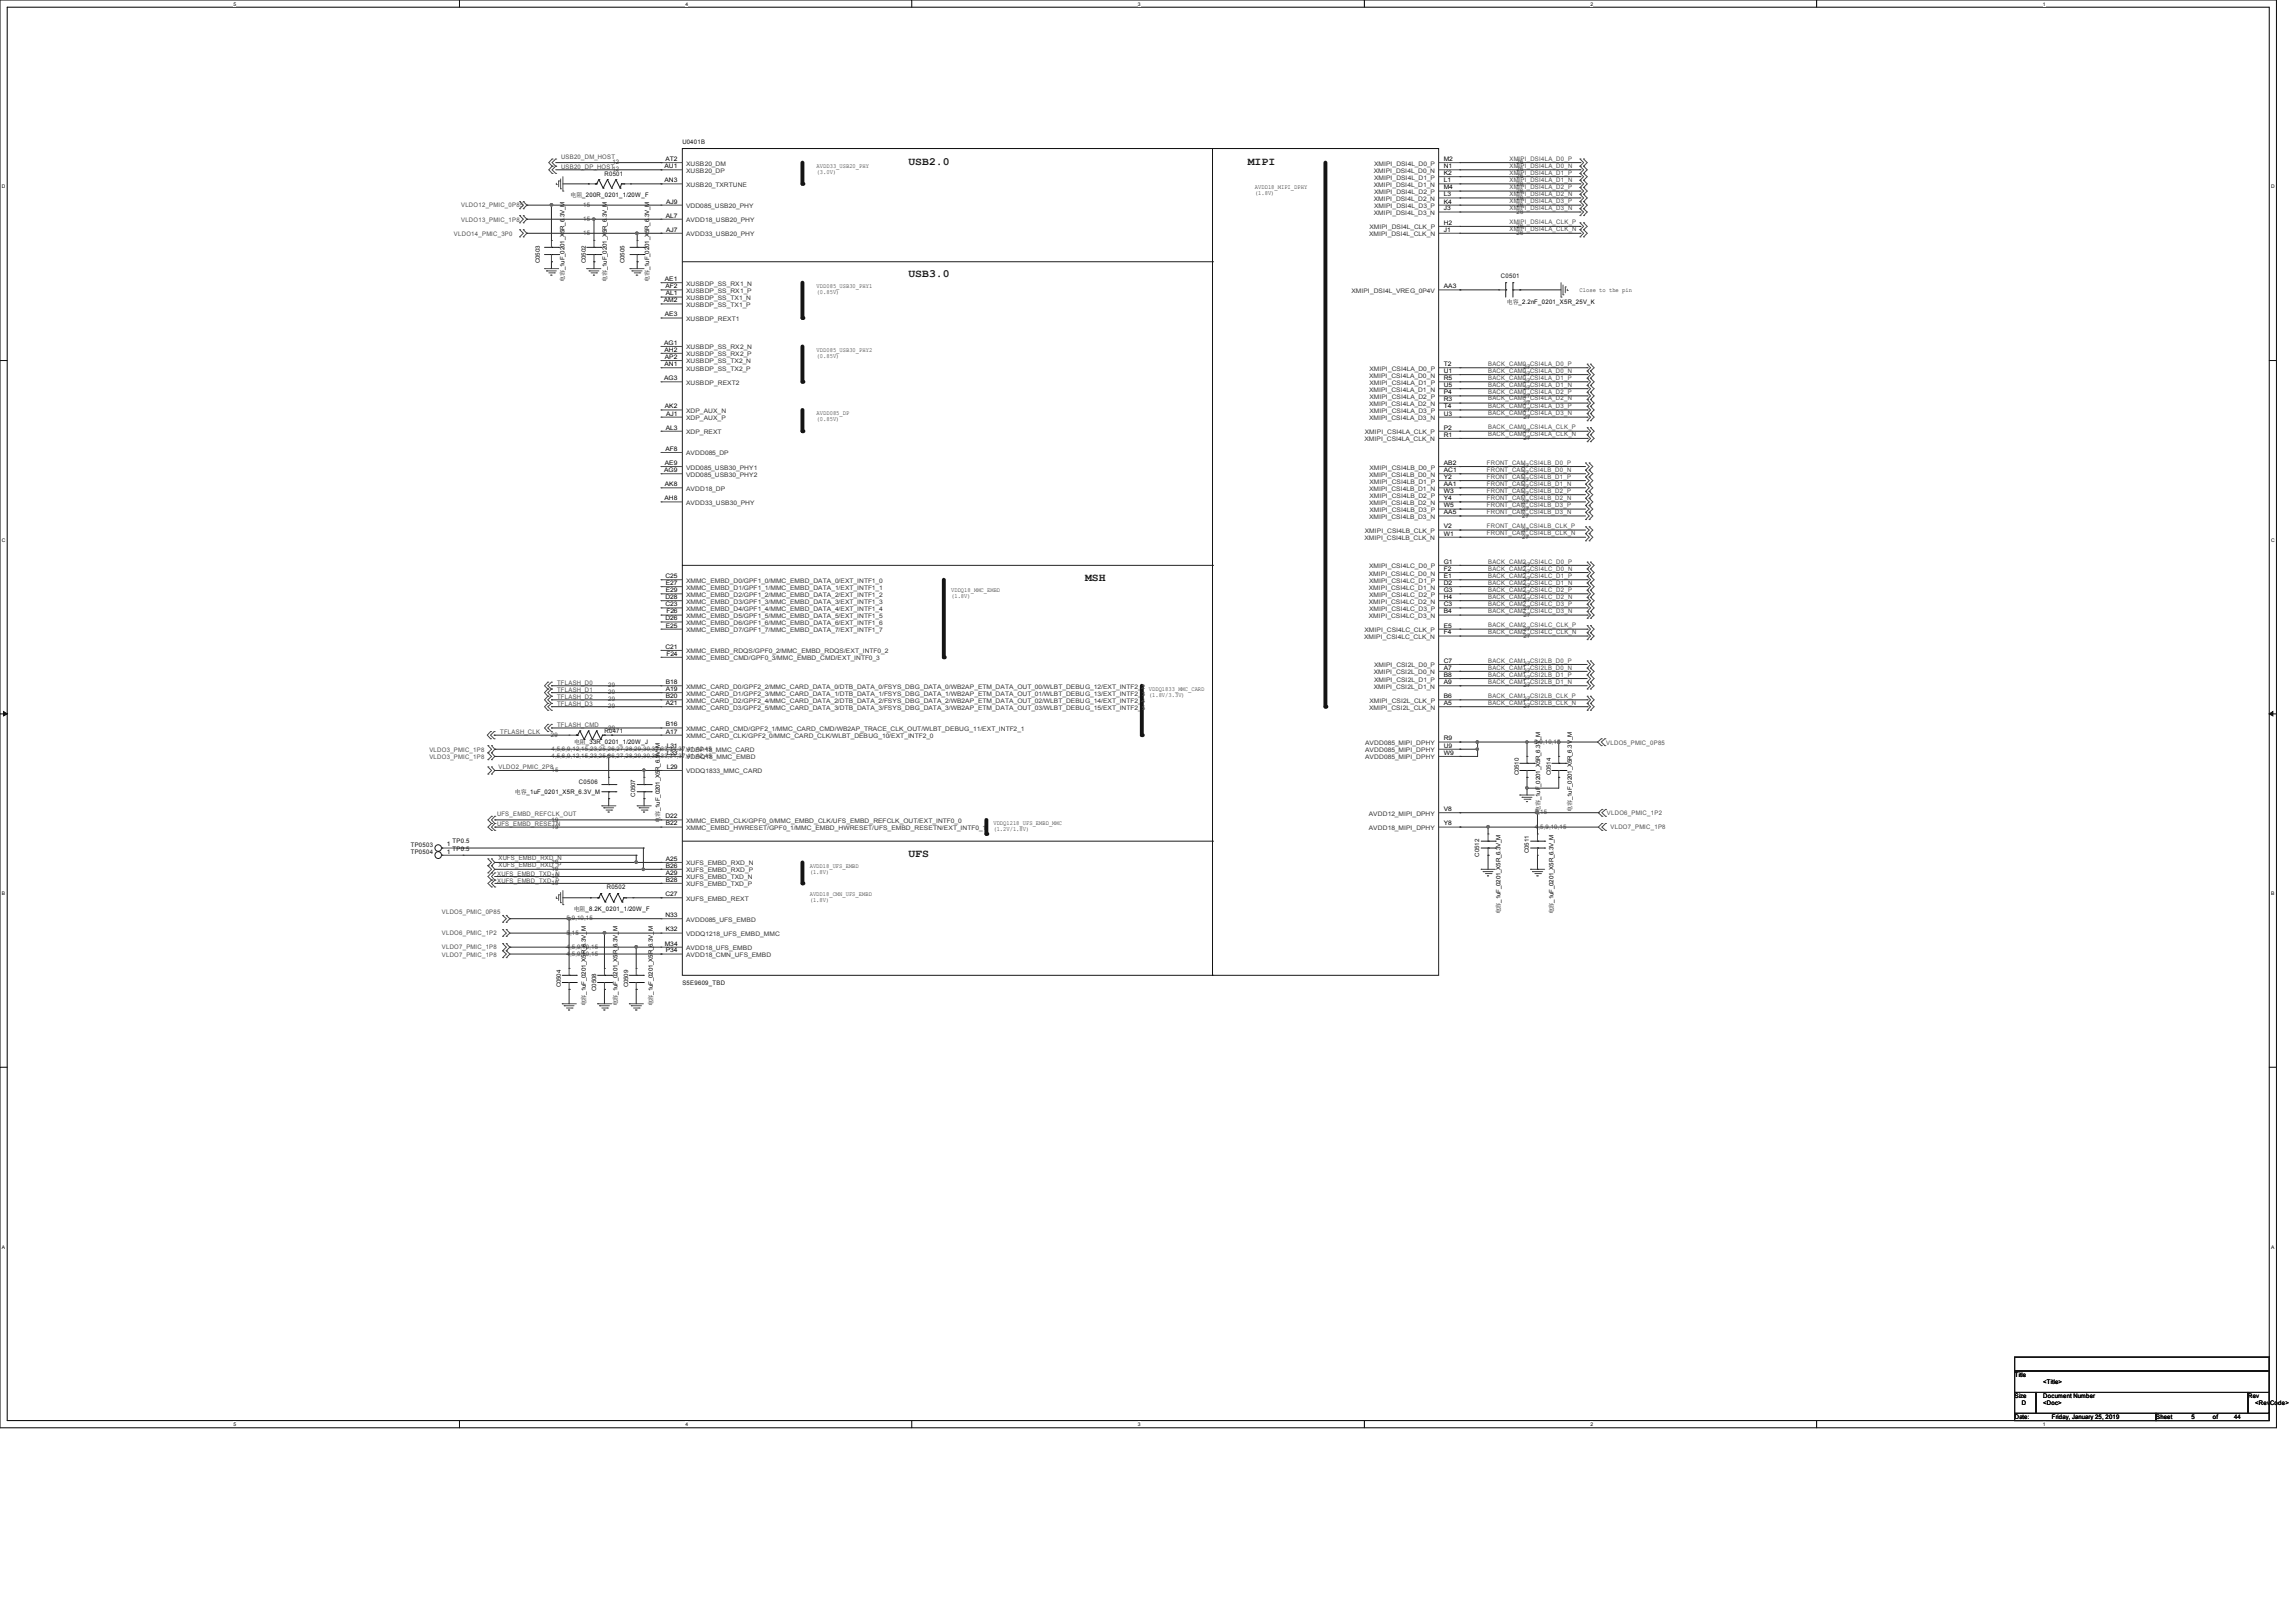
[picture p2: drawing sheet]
<svg xmlns="http://www.w3.org/2000/svg" width="297mm" height="210mm" viewBox="0 0 297 210" stroke-linecap="round" stroke-linejoin="round" font-family="sans-serif">
<defs><g id="words">
<g font-size="1.4" fill="#1c1c1c">
<text x="117.5" y="21.3">USB2.0</text>
<text x="161.4" y="21.3">MIPI</text>
<text x="117.5" y="35.9">USB3.0</text>
<text x="140.4" y="75.2">MSH</text>
<text x="117.5" y="110.9">UFS</text>
</g>
<g font-size=".8" fill="#4d4d4d">
<text x="72.6" y="20.5">USB20_DM_HOST</text>
<text x="72.6" y="21.9">USB20_DP_HOST</text>
<text x="79.2" y="21.3">12</text>
<text x="79.2" y="22.2">12</text>
<text x="195.3" y="22.6">XMIPI_DSI4LA_D1_P</text>
<text x="195.3" y="20.8">XMIPI_DSI4LA_D0_P</text>
<text x="195.3" y="21.7">XMIPI_DSI4LA_D0_N</text>
<text x="195.3" y="23.5">XMIPI_DSI4LA_D1_N</text>
<text x="196.2" y="23.1">26</text>
<text x="196.2" y="21.3">26</text>
<text x="196.2" y="22.2">26</text>
<text x="59.7" y="26.8">VLDO12_PMIC_0P85</text>
<text x="59.7" y="28.7">VLDO13_PMIC_1P8</text>
<text x="75.4" y="26.8">15</text>
<text x="75.4" y="28.6">15</text>
<text x="195.3" y="24.5">XMIPI_DSI4LA_D2_P</text>
<text x="195.3" y="25.4">XMIPI_DSI4LA_D2_N</text>
<text x="195.3" y="29.9">XMIPI_DSI4LA_CLK_N</text>
<text x="195.3" y="26.3">XMIPI_DSI4LA_D3_P</text>
<text x="195.3" y="27.2">XMIPI_DSI4LA_D3_N</text>
<text x="195.3" y="29">XMIPI_DSI4LA_CLK_P</text>
<text x="196.2" y="24">26</text>
<text x="196.2" y="24.9">26</text>
<text x="196.2" y="25.8">26</text>
<text x="196.2" y="26.8">26</text>
<text x="196.2" y="27.6">26</text>
<text x="196.2" y="29.5">26</text>
<text x="58.7" y="30.5">VLDO14_PMIC_3P0</text>
<text x="75.4" y="30.4">15</text>
<text x="196.2" y="30.4">26</text>
<text x="192.5" y="47.3">BACK_CAM0_CSI4LA_D0_P</text>
<text x="197.1" y="47.8">27</text>
<text x="192.5" y="50.1">BACK_CAM0_CSI4LA_D1_N</text>
<text x="192.5" y="49.1">BACK_CAM0_CSI4LA_D1_P</text>
<text x="192.5" y="48.2">BACK_CAM0_CSI4LA_D0_N</text>
<text x="192.5" y="52.8">BACK_CAM0_CSI4LA_D3_P</text>
<text x="192.5" y="51.8">BACK_CAM0_CSI4LA_D2_N</text>
<text x="192.5" y="51">BACK_CAM0_CSI4LA_D2_P</text>
<text x="192.5" y="53.6">BACK_CAM0_CSI4LA_D3_N</text>
<text x="197.1" y="50.5">27</text>
<text x="197.1" y="49.6">27</text>
<text x="197.1" y="48.7">27</text>
<text x="197.1" y="53.3">27</text>
<text x="197.1" y="52.4">27</text>
<text x="197.1" y="51.4">27</text>
<text x="192.5" y="56.5">BACK_CAM0_CSI4LA_CLK_N</text>
<text x="192.5" y="55.5">BACK_CAM0_CSI4LA_CLK_P</text>
<text x="197.1" y="56.9">27</text>
<text x="197.1" y="56">27</text>
<text x="197.1" y="54.2">27</text>
<text x="192.3" y="60.1">FRONT_CAM_CSI4LB_D0_P</text>
<text x="192.3" y="61">FRONT_CAM_CSI4LB_D0_N</text>
<text x="192.3" y="61.9">FRONT_CAM_CSI4LB_D1_P</text>
<text x="192.3" y="62.9">FRONT_CAM_CSI4LB_D1_N</text>
<text x="192.3" y="63.8">FRONT_CAM_CSI4LB_D2_P</text>
<text x="192.3" y="64.7">FRONT_CAM_CSI4LB_D2_N</text>
<text x="192.3" y="65.6">FRONT_CAM_CSI4LB_D3_P</text>
<text x="196.9" y="60.6">27</text>
<text x="196.9" y="61.5">27</text>
<text x="196.9" y="62.4">27</text>
<text x="196.9" y="63.3">27</text>
<text x="196.9" y="64.2">27</text>
<text x="196.9" y="65.2">27</text>
<text x="192.3" y="68.4">FRONT_CAM_CSI4LB_CLK_P</text>
<text x="192.3" y="69.3">FRONT_CAM_CSI4LB_CLK_N</text>
<text x="192.3" y="66.5">FRONT_CAM_CSI4LB_D3_N</text>
<text x="196.9" y="68.8">27</text>
<text x="196.9" y="69.7">27</text>
<text x="196.9" y="66.1">27</text>
<text x="196.9" y="67">27</text>
<text x="192.5" y="74.8">BACK_CAM2_CSI4LC_D1_P</text>
<text x="192.5" y="77.5">BACK_CAM2_CSI4LC_D2_N</text>
<text x="192.5" y="72.9">BACK_CAM2_CSI4LC_D0_P</text>
<text x="192.5" y="73.8">BACK_CAM2_CSI4LC_D0_N</text>
<text x="192.5" y="75.6">BACK_CAM2_CSI4LC_D1_N</text>
<text x="192.5" y="76.6">BACK_CAM2_CSI4LC_D2_P</text>
<text x="197.1" y="75.2">27</text>
<text x="197.1" y="77.9">27</text>
<text x="197.1" y="73.4">27</text>
<text x="197.1" y="74.3">27</text>
<text x="197.1" y="76.1">27</text>
<text x="197.1" y="77">27</text>
<text x="192.5" y="82.1">BACK_CAM2_CSI4LC_CLK_N</text>
<text x="192.5" y="78.4">BACK_CAM2_CSI4LC_D3_P</text>
<text x="192.5" y="79.3">BACK_CAM2_CSI4LC_D3_N</text>
<text x="192.5" y="81.2">BACK_CAM2_CSI4LC_CLK_P</text>
<text x="197.1" y="82.5">27</text>
<text x="197.1" y="78.9">27</text>
<text x="197.1" y="79.8">27</text>
<text x="197.1" y="81.6">27</text>
<text x="72.1" y="88.6">TFLASH_D0</text>
<text x="72.1" y="89.6">TFLASH_D1</text>
<text x="78.7" y="88.9">29</text>
<text x="78.7" y="89.8">29</text>
<text x="192.5" y="85.7">BACK_CAM1_CSI2LB_D0_P</text>
<text x="192.5" y="86.7">BACK_CAM1_CSI2LB_D0_N</text>
<text x="192.5" y="87.5">BACK_CAM1_CSI2LB_D1_P</text>
<text x="192.5" y="88.5">BACK_CAM1_CSI2LB_D1_N</text>
<text x="197.1" y="86.2">27</text>
<text x="197.1" y="87.1">27</text>
<text x="197.1" y="88">27</text>
<text x="197.1" y="88.9">27</text>
<text x="64.7" y="95">TFLASH_CLK</text>
<text x="71.3" y="95.3">29</text>
<text x="72.1" y="90.5">TFLASH_D2</text>
<text x="72.1" y="91.4">TFLASH_D3</text>
<text x="72.1" y="94.1">TFLASH_CMD</text>
<text x="78.7" y="90.8">29</text>
<text x="78.7" y="91.7">29</text>
<text x="78.7" y="94.4">29</text>
<text x="192.5" y="90.3">BACK_CAM1_CSI2LB_CLK_P</text>
<text x="192.5" y="91.2">BACK_CAM1_CSI2LB_CLK_N</text>
<text x="197.1" y="90.8">27</text>
<text x="197.1" y="91.7">27</text>
<text x="55.5" y="97.2">VLDO3_PMIC_1P8</text>
<text x="55.5" y="98.2">VLDO3_PMIC_1P8</text>
<text x="64.5" y="99.4">VLDO2_PMIC_2P8</text>
<text x="71.3" y="97.2">4,5,6,9,12,15,23,25,26,27,28,29,30,32,33,34,37,41,42,45</text>
<text x="71.3" y="98.1">4,5,6,9,12,15,23,25,26,27,28,29,30,32,33,34,37,41,42,45</text>
<text x="71.3" y="99.9">15</text>
<text x="198.5" y="96.2">5,9,10,15</text>
<text x="207.8" y="96.4">VLDO5_PMIC_0P85</text>
<text x="64.3" y="105.6">UFS_EMBD_REFCLK_OUT</text>
<text x="64.3" y="106.9">UFS_EMBD_RESETN</text>
<text x="71.3" y="106.3">19</text>
<text x="71.3" y="107.2">19</text>
<text x="198.6" y="105.4">5,15</text>
<text x="198.6" y="107.2">4,5,9,10,15</text>
<text x="207.9" y="105.5">VLDO6_PMIC_1P2</text>
<text x="208.3" y="107.3">VLDO7_PMIC_1P8</text>
<text x="64.3" y="113.3">XUFS_EMBD_TXD_N</text>
<text x="64.5" y="112.2">XUFS_EMBD_RXD_P</text>
<text x="64.5" y="111.3">XUFS_EMBD_RXD_N</text>
<text x="71.3" y="112.7">19</text>
<text x="71.3" y="111.8">19</text>
<text x="71.3" y="113.6">19</text>
<text x="57.2" y="118.3">VLDO5_PMIC_0P85</text>
<text x="64.3" y="114.3">XUFS_EMBD_TXD_P</text>
<text x="71.3" y="114.5">19</text>
<text x="73.3" y="119.1">5,9,10,15</text>
<text x="57.2" y="121">VLDO6_PMIC_1P2</text>
<text x="57.2" y="122.9">VLDO7_PMIC_1P8</text>
<text x="57.2" y="123.8">VLDO7_PMIC_1P8</text>
<text x="73.3" y="120.9">5,15</text>
<text x="73.3" y="122.8">4,5,9,10,15</text>
<text x="73.3" y="123.7">4,5,9,10,15</text>
</g>
<g font-size=".8" fill="#0e0e0e">
<text x="78.2" y="22.7">R0501</text>
<text x="88.3" y="18.6">U0401B</text>
<text x="69.8" y="34" transform="rotate(-90 69.8 34)">C0503</text>
<text x="75.8" y="34" transform="rotate(-90 75.8 34)">C0502</text>
<text x="80.8" y="34" transform="rotate(-90 80.8 34)">C0505</text>
<text x="194.2" y="36">C0501</text>
<text x="78.2" y="94.9">R0471</text>
<text x="74.9" y="101.5">C0506</text>
<text x="196.5" y="100.3" transform="rotate(-90 196.5 100.3)">C0510</text>
<text x="200.6" y="100.3" transform="rotate(-90 200.6 100.3)">C0514</text>
<text x="82.2" y="103.1" transform="rotate(-90 82.2 103.1)">C0507</text>
<text x="53.1" y="109.6">TP0503</text>
<text x="53.1" y="110.5">TP0504</text>
<text x="191.4" y="110.8" transform="rotate(-90 191.4 110.8)">C0512</text>
<text x="197.8" y="110.4" transform="rotate(-90 197.8 110.4)">C0511</text>
<text x="78.5" y="115.1">R0502</text>
<text x="72.6" y="127.8" transform="rotate(-90 72.6 127.8)">C0504</text>
<text x="77.1" y="128.2" transform="rotate(-90 77.1 128.2)">C0508</text>
<text x="81.2" y="127.8" transform="rotate(-90 81.2 127.8)">C0509</text>
<text x="88.3" y="127.5">S5E9609_TBD</text>
</g>
<g font-size=".8">
<text x="85.9" y="21.8">AU1</text>
<text x="85.9" y="23.6">AN3</text>
<text x="86.1" y="20.8">AT2</text>
<text x="186.8" y="20.8">M2</text>
<text x="186.8" y="21.8">N1</text>
<text x="186.8" y="22.6">K2</text>
<text x="186.8" y="23.6">L1</text>
<text x="73.8" y="25.5">电阻_200R_0201_1/20W_F</text>
<text x="86.1" y="28.2">AL7</text>
<text x="86.2" y="26.3">AJ9</text>
<text x="86.2" y="30">AJ7</text>
<text x="186.8" y="24.5">M4</text>
<text x="186.8" y="25.4">L3</text>
<text x="186.8" y="26.3">K4</text>
<text x="186.8" y="27.2">J3</text>
<text x="186.8" y="30">J1</text>
<text x="186.8" y="29.1">H2</text>
<text x="73" y="36.5" transform="rotate(-90 73 36.5)">电容_1uF_0201_X5R_6.3V_M</text>
<text x="78.5" y="36.5" transform="rotate(-90 78.5 36.5)">电容_1uF_0201_X5R_6.3V_M</text>
<text x="84" y="36.5" transform="rotate(-90 84 36.5)">电容_1uF_0201_X5R_6.3V_M</text>
<text x="85.9" y="39.1">AM2</text>
<text x="86" y="36.4">AE1</text>
<text x="86" y="40.9">AE3</text>
<text x="86.1" y="37.3">AF2</text>
<text x="86.1" y="38.2">AL1</text>
<text x="186.8" y="37.3">AA3</text>
<text x="194.9" y="39.3">电容_2.2nF_0201_X5R_25V_K</text>
<text x="204.3" y="37.7">Close to the pin</text>
<text x="85.9" y="44.6">AG1</text>
<text x="85.9" y="45.5">AH2</text>
<text x="85.9" y="47.4">AN1</text>
<text x="86" y="46.4">AP2</text>
<text x="186.8" y="47.4">T2</text>
<text x="85.9" y="49.2">AG3</text>
<text x="86" y="52.8">AK2</text>
<text x="86.2" y="53.8">AJ1</text>
<text x="186.8" y="48.3">U1</text>
<text x="186.8" y="50.1">U5</text>
<text x="186.8" y="51.9">R3</text>
<text x="186.8" y="53.8">U3</text>
<text x="186.8" y="51">P4</text>
<text x="186.8" y="52.8">T4</text>
<text x="186.8" y="49.2">R5</text>
<text x="86.1" y="58.3">AF8</text>
<text x="86.1" y="55.6">AL3</text>
<text x="186.8" y="55.6">P2</text>
<text x="186.8" y="56.5">R1</text>
<text x="85.9" y="61.1">AG9</text>
<text x="85.9" y="64.7">AH8</text>
<text x="86" y="60.2">AE9</text>
<text x="86" y="62.9">AK8</text>
<text x="186.8" y="61.1">AC1</text>
<text x="186.8" y="62.9">AA1</text>
<text x="186.8" y="64.7">Y4</text>
<text x="186.8" y="60.2">AB2</text>
<text x="186.8" y="62">Y2</text>
<text x="186.8" y="63.8">W3</text>
<text x="186.8" y="65.7">W5</text>
<text x="186.8" y="66.5">AA5</text>
<text x="186.8" y="68.4">V2</text>
<text x="186.8" y="69.3">W1</text>
<text x="86.1" y="74.8">C25</text>
<text x="86.1" y="77.5">D28</text>
<text x="86.1" y="75.7">E27</text>
<text x="86.1" y="76.6">E29</text>
<text x="186.8" y="72.9">G1</text>
<text x="186.8" y="73.9">F2</text>
<text x="186.8" y="74.8">E1</text>
<text x="186.8" y="75.7">D2</text>
<text x="186.8" y="76.6">G3</text>
<text x="186.8" y="77.5">H4</text>
<text x="86.1" y="78.4">C23</text>
<text x="86.1" y="80.3">D26</text>
<text x="86.1" y="83.9">C21</text>
<text x="86.1" y="81.2">E25</text>
<text x="86.2" y="79.4">F26</text>
<text x="186.8" y="78.4">C3</text>
<text x="186.8" y="79.4">B4</text>
<text x="186.8" y="81.2">E5</text>
<text x="186.8" y="82.1">F4</text>
<text x="86.1" y="88.5">B18</text>
<text x="86.1" y="89.4">A19</text>
<text x="86.2" y="84.8">F24</text>
<text x="186.8" y="85.8">C7</text>
<text x="186.8" y="86.7">A7</text>
<text x="186.8" y="87.6">B8</text>
<text x="186.8" y="88.5">A9</text>
<text x="86.1" y="90.3">B20</text>
<text x="86.1" y="91.2">A21</text>
<text x="86.1" y="94">B16</text>
<text x="86.1" y="94.9">A17</text>
<text x="186.8" y="91.2">A5</text>
<text x="186.8" y="95.8">R9</text>
<text x="186.8" y="90.3">B6</text>
<text x="74.3" y="96.2">电阻_33R_0201_1/20W_J</text>
<text x="86.2" y="96.7">L31</text>
<text x="86.2" y="97.7">L33</text>
<text x="86.2" y="99.5">L29</text>
<text x="186.8" y="96.7">U9</text>
<text x="186.8" y="97.7">W9</text>
<text x="66.6" y="102.7">电容_1uF_0201_X5R_6.3V_M</text>
<text x="85.3" y="106.5" transform="rotate(-90 85.3 106.5)">电容_1uF_0201_X5R_6.3V_M</text>
<text x="86.1" y="105.9">D22</text>
<text x="86.1" y="106.8">B22</text>
<text x="186.8" y="104.9">V8</text>
<text x="186.8" y="106.8">Y8</text>
<text x="199.2" y="105.1" transform="rotate(-90 199.2 105.1)">电容_1uF_0201_X5R_6.3V_M</text>
<text x="203.3" y="105.1" transform="rotate(-90 203.3 105.1)">电容_1uF_0201_X5R_6.3V_M</text>
<text x="57.8" y="109.5">1</text>
<text x="57.8" y="110.4">1</text>
<text x="58.6" y="109.1">TP0.5</text>
<text x="58.6" y="110.1">TP0.5</text>
<text x="86.1" y="111.4">A25</text>
<text x="86.1" y="112.3">B26</text>
<text x="86.1" y="113.2">A29</text>
<text x="74.2" y="117.8">电阻_8.2K_0201_1/20W_F</text>
<text x="86.1" y="116">C27</text>
<text x="86.1" y="118.7">N33</text>
<text x="86.1" y="114.1">B28</text>
<text x="194.1" y="118.3" transform="rotate(-90 194.1 118.3)">电容_1uF_0201_X5R_6.3V_M</text>
<text x="201" y="118.3" transform="rotate(-90 201 118.3)">电容_1uF_0201_X5R_6.3V_M</text>
<text x="86" y="122.3">M34</text>
<text x="86.1" y="123.2">P34</text>
<text x="86.1" y="120.5">K32</text>
<text x="75.8" y="130.2" transform="rotate(-90 75.8 130.2)">电容_1uF_0201_X5R_6.3V_M</text>
<text x="79.9" y="130.2" transform="rotate(-90 79.9 130.2)">电容_1uF_0201_X5R_6.3V_M</text>
<text x="84.5" y="130.2" transform="rotate(-90 84.5 130.2)">电容_1uF_0201_X5R_6.3V_M</text>
<text x="260.6" y="178.2">Title</text>
<text x="264.3" y="179.1">&lt;Title&gt;</text>
<text x="260.6" y="180.9">Size</text>
<text x="260.6" y="183.6">Date:</text>
<text x="261.6" y="181.8">D</text>
<text x="264.3" y="180.9">Document Number</text>
<text x="264.3" y="181.8">&lt;Doc&gt;</text>
<text x="265.4" y="183.6">Friday, January 25, 2019</text>
<text x="278.9" y="183.6">Sheet</text>
<text x="283.5" y="183.6">5</text>
<text x="286.2" y="183.6">of</text>
<text x="289" y="183.6">44</text>
<text x="290.8" y="180.9">Rev</text>
<text x="291.7" y="181.8">&lt;RevCode&gt;</text>
</g>
<g font-size=".8" fill="#343434">
<text x="88.7" y="21.4">XUSB20_DM</text>
<text x="88.7" y="22.4">XUSB20_DP</text>
<text x="177.7" y="22.4">XMIPI_DSI4L_D0_N</text>
<text x="177.7" y="21.4">XMIPI_DSI4L_D0_P</text>
<text x="177.7" y="23.2">XMIPI_DSI4L_D1_P</text>
<text x="88.7" y="24.2">XUSB20_TXRTUNE</text>
<text x="88.7" y="26.9">VDD085_USB20_PHY</text>
<text x="88.7" y="28.7">AVDD18_USB20_PHY</text>
<text x="177.1" y="29.7">XMIPI_DSI4L_CLK_P</text>
<text x="177.7" y="24.2">XMIPI_DSI4L_D1_N</text>
<text x="177.7" y="26">XMIPI_DSI4L_D2_N</text>
<text x="177.7" y="27.8">XMIPI_DSI4L_D3_N</text>
<text x="177.7" y="25.1">XMIPI_DSI4L_D2_P</text>
<text x="177.7" y="26.9">XMIPI_DSI4L_D3_P</text>
<text x="88.7" y="30.6">AVDD33_USB20_PHY</text>
<text x="177.1" y="30.6">XMIPI_DSI4L_CLK_N</text>
<text x="88.7" y="37.9">XUSBDP_SS_RX1_P</text>
<text x="88.7" y="37">XUSBDP_SS_RX1_N</text>
<text x="88.7" y="38.8">XUSBDP_SS_TX1_N</text>
<text x="88.7" y="39.7">XUSBDP_SS_TX1_P</text>
<text x="88.7" y="41.5">XUSBDP_REXT1</text>
<text x="174.8" y="37.9">XMIPI_DSI4L_VREG_0P4V</text>
<text x="88.7" y="46.1">XUSBDP_SS_RX2_P</text>
<text x="88.7" y="45.2">XUSBDP_SS_RX2_N</text>
<text x="88.7" y="47">XUSBDP_SS_TX2_N</text>
<text x="88.7" y="48">XUSBDP_SS_TX2_P</text>
<text x="177.1" y="48">XMIPI_CSI4LA_D0_P</text>
<text x="88.7" y="49.8">XUSBDP_REXT2</text>
<text x="88.7" y="53.4">XDP_AUX_N</text>
<text x="177.1" y="48.9">XMIPI_CSI4LA_D0_N</text>
<text x="177.1" y="50.7">XMIPI_CSI4LA_D1_N</text>
<text x="177.1" y="52.5">XMIPI_CSI4LA_D2_N</text>
<text x="177.1" y="51.6">XMIPI_CSI4LA_D2_P</text>
<text x="177.1" y="53.4">XMIPI_CSI4LA_D3_P</text>
<text x="177.1" y="49.8">XMIPI_CSI4LA_D1_P</text>
<text x="88.7" y="54.4">XDP_AUX_P</text>
<text x="88.7" y="56.2">XDP_REXT</text>
<text x="88.7" y="58.9">AVDD085_DP</text>
<text x="176.5" y="57.1">XMIPI_CSI4LA_CLK_N</text>
<text x="176.5" y="56.2">XMIPI_CSI4LA_CLK_P</text>
<text x="177.1" y="54.4">XMIPI_CSI4LA_D3_N</text>
<text x="88.7" y="60.7">VDD085_USB30_PHY1</text>
<text x="88.7" y="61.7">VDD085_USB30_PHY2</text>
<text x="88.7" y="63.5">AVDD18_DP</text>
<text x="88.7" y="65.3">AVDD33_USB30_PHY</text>
<text x="177.1" y="61.7">XMIPI_CSI4LB_D0_N</text>
<text x="177.1" y="63.5">XMIPI_CSI4LB_D1_N</text>
<text x="177.1" y="65.3">XMIPI_CSI4LB_D2_N</text>
<text x="177.1" y="60.7">XMIPI_CSI4LB_D0_P</text>
<text x="177.1" y="62.6">XMIPI_CSI4LB_D1_P</text>
<text x="177.1" y="64.4">XMIPI_CSI4LB_D2_P</text>
<text x="176.5" y="69.9">XMIPI_CSI4LB_CLK_N</text>
<text x="176.5" y="69">XMIPI_CSI4LB_CLK_P</text>
<text x="177.1" y="67.1">XMIPI_CSI4LB_D3_N</text>
<text x="177.1" y="66.3">XMIPI_CSI4LB_D3_P</text>
<text x="88.7" y="75.4">XMMC_EMBD_D0/GPF1_0/MMC_EMBD_DATA_0/EXT_INTF1_0</text>
<text x="88.7" y="76.3">XMMC_EMBD_D1/GPF1_1/MMC_EMBD_DATA_1/EXT_INTF1_1</text>
<text x="88.7" y="77.2">XMMC_EMBD_D2/GPF1_2/MMC_EMBD_DATA_2/EXT_INTF1_2</text>
<text x="177.1" y="74.5">XMIPI_CSI4LC_D0_N</text>
<text x="177.1" y="76.3">XMIPI_CSI4LC_D1_N</text>
<text x="177.1" y="73.5">XMIPI_CSI4LC_D0_P</text>
<text x="177.1" y="75.4">XMIPI_CSI4LC_D1_P</text>
<text x="177.1" y="77.2">XMIPI_CSI4LC_D2_P</text>
<text x="88.7" y="78.1">XMMC_EMBD_D3/GPF1_3/MMC_EMBD_DATA_3/EXT_INTF1_3</text>
<text x="88.7" y="79">XMMC_EMBD_D4/GPF1_4/MMC_EMBD_DATA_4/EXT_INTF1_4</text>
<text x="88.7" y="80">XMMC_EMBD_D5/GPF1_5/MMC_EMBD_DATA_5/EXT_INTF1_5</text>
<text x="88.7" y="80.9">XMMC_EMBD_D6/GPF1_6/MMC_EMBD_DATA_6/EXT_INTF1_6</text>
<text x="88.7" y="81.8">XMMC_EMBD_D7/GPF1_7/MMC_EMBD_DATA_7/EXT_INTF1_7</text>
<text x="176.5" y="82.7">XMIPI_CSI4LC_CLK_N</text>
<text x="176.5" y="81.8">XMIPI_CSI4LC_CLK_P</text>
<text x="177.1" y="78.1">XMIPI_CSI4LC_D2_N</text>
<text x="177.1" y="80">XMIPI_CSI4LC_D3_N</text>
<text x="177.1" y="79">XMIPI_CSI4LC_D3_P</text>
<text x="88.7" y="84.5">XMMC_EMBD_RDQS/GPF0_2/MMC_EMBD_RDQS/EXT_INTF0_2</text>
<text x="88.7" y="85.4">XMMC_EMBD_CMD/GPF0_3/MMC_EMBD_CMD/EXT_INTF0_3</text>
<text x="88.7" y="89.1">XMMC_CARD_D0/GPF2_2/MMC_CARD_DATA_0/DTB_DATA_0/FSYS_DBG_DATA_0/WB2AP_ETM_DATA_OUT_00/WLBT_DEBUG_12/EXT_INTF2_2</text>
<text x="177.7" y="87.2">XMIPI_CSI2L_D0_N</text>
<text x="177.7" y="89.1">XMIPI_CSI2L_D1_N</text>
<text x="177.7" y="86.4">XMIPI_CSI2L_D0_P</text>
<text x="177.7" y="88.2">XMIPI_CSI2L_D1_P</text>
<text x="88.7" y="90">XMMC_CARD_D1/GPF2_3/MMC_CARD_DATA_1/DTB_DATA_1/FSYS_DBG_DATA_1/WB2AP_ETM_DATA_OUT_01/WLBT_DEBUG_13/EXT_INTF2_3</text>
<text x="88.7" y="90.9">XMMC_CARD_D2/GPF2_4/MMC_CARD_DATA_2/DTB_DATA_2/FSYS_DBG_DATA_2/WB2AP_ETM_DATA_OUT_02/WLBT_DEBUG_14/EXT_INTF2_4</text>
<text x="88.7" y="91.8">XMMC_CARD_D3/GPF2_5/MMC_CARD_DATA_3/DTB_DATA_3/FSYS_DBG_DATA_3/WB2AP_ETM_DATA_OUT_03/WLBT_DEBUG_15/EXT_INTF2_5</text>
<text x="88.7" y="94.6">XMMC_CARD_CMD/GPF2_1/MMC_CARD_CMD/WB2AP_TRACE_CLK_OUT/WLBT_DEBUG_11/EXT_INTF2_1</text>
<text x="88.7" y="95.5">XMMC_CARD_CLK/GPF2_0/MMC_CARD_CLK/WLBT_DEBUG_10/EXT_INTF2_0</text>
<text x="177.1" y="91.8">XMIPI_CSI2L_CLK_N</text>
<text x="177.1" y="90.9">XMIPI_CSI2L_CLK_P</text>
<text x="88.7" y="97.3">VDDP18_MMC_CARD</text>
<text x="88.7" y="98.3">VDDQ18_MMC_EMBD</text>
<text x="88.7" y="100.1">VDDQ1833_MMC_CARD</text>
<text x="176.6" y="96.4">AVDD085_MIPI_DPHY</text>
<text x="176.6" y="97.3">AVDD085_MIPI_DPHY</text>
<text x="176.6" y="98.3">AVDD085_MIPI_DPHY</text>
<text x="88.7" y="106.5">XMMC_EMBD_CLK/GPF0_0/MMC_EMBD_CLK/UFS_EMBD_REFCLK_OUT/EXT_INTF0_0</text>
<text x="88.7" y="107.4">XMMC_EMBD_HWRESET/GPF0_1/MMC_EMBD_HWRESET/UFS_EMBD_RESETN/EXT_INTF0_1</text>
<text x="177.1" y="105.5">AVDD12_MIPI_DPHY</text>
<text x="177.1" y="107.4">AVDD18_MIPI_DPHY</text>
<text x="88.7" y="112">XUFS_EMBD_RXD_N</text>
<text x="88.7" y="112.9">XUFS_EMBD_RXD_P</text>
<text x="88.7" y="113.8">XUFS_EMBD_TXD_N</text>
<text x="88.7" y="114.7">XUFS_EMBD_TXD_P</text>
<text x="88.7" y="116.5">XUFS_EMBD_REXT</text>
<text x="88.7" y="119.3">AVDD085_UFS_EMBD</text>
<text x="88.7" y="121.1">VDDQ1218_UFS_EMBD_MMC</text>
<text x="88.7" y="122.9">AVDD18_UFS_EMBD</text>
<text x="88.7" y="123.8">AVDD18_CMN_UFS_EMBD</text>
</g>
<g font-size=".8" fill="#1c1c1c">
<text x="105.6" y="21.7">AVDD33_USB20_PHY</text>
<text x="105.6" y="22.5">(3.0V)</text>
<text x="162.3" y="24.5">AVDD18_MIPI_DPHY</text>
<text x="162.3" y="25.3">(1.8V)</text>
<text x="105.6" y="37.3">VDD085_USB30_PHY1</text>
<text x="105.6" y="38.1">(0.85V)</text>
<text x="105.6" y="45.5">VDD085_USB30_PHY2</text>
<text x="105.6" y="46.3">(0.85V)</text>
<text x="105.6" y="53.7">AVDD085_DP</text>
<text x="105.6" y="54.5">(0.85V)</text>
<text x="123" y="76.6">VDDQ18_MMC_EMBD</text>
<text x="123" y="77.4">(1.8V)</text>
<text x="148.6" y="89.4">VDDQ1833_MMC_CARD</text>
<text x="148.6" y="90.2">(1.8V/3.3V)</text>
<text x="128.5" y="106.8">VDDQ1218_UFS_EMBD_MMC</text>
<text x="128.5" y="107.6">(1.2V/1.8V)</text>
<text x="104.7" y="112.3">AVDD18_UFS_EMBD</text>
<text x="104.7" y="113.1">(1.8V)</text>
<text x="104.7" y="115.9">AVDD18_CMN_UFS_EMBD</text>
<text x="104.7" y="116.7">(1.8V)</text>
</g>
<g font-size=".6">
<text x="30.2" y=".7">5</text>
<text x="88.7" y=".7">4</text>
<text x="147.2" y=".7">3</text>
<text x="205.7" y=".7">2</text>
<text x="264.2" y=".7">1</text>
<text x=".3" y="24.4">D</text>
<text x="293.8" y="24.4">D</text>
<text x=".3" y="70.1">C</text>
<text x="293.8" y="70.1">C</text>
<text x=".3" y="115.8">B</text>
<text x="293.8" y="115.8">B</text>
<text x=".3" y="161.5">A</text>
<text x="293.8" y="161.5">A</text>
<text x="30.2" y="184.5">5</text>
<text x="88.7" y="184.5">4</text>
<text x="147.2" y="184.5">3</text>
<text x="205.7" y="184.5">2</text>
<text x="264.2" y="184.5">1</text>
</g>
</g></defs>
<path d="M0 0h294.5v184.7h-294.5zM.9 .9h292.6v182.9h-292.6z" fill="none" stroke="#000" stroke-width=".13"/>
<g fill="#fff">
<path d="M30.2 .1h.3v.7h-.3z"/>
<path d="M30.2 183.9h.3v.8h-.3z"/>
</g>
<path d="M59.4 0v.9M59.4 183.8v.9" fill="none" stroke="#000" stroke-width=".13"/>
<g fill="#fff">
<path d="M88.7 .1h.3v.7h-.3z"/>
<path d="M88.7 183.9h.3v.8h-.3z"/>
</g>
<path d="M117.9 0v.9M117.9 183.8v.9" fill="none" stroke="#000" stroke-width=".13"/>
<g fill="#fff">
<path d="M147.2 .1h.3v.7h-.3z"/>
<path d="M147.2 183.9h.3v.8h-.3z"/>
</g>
<path d="M176.5 0v.9M176.5 183.8v.9" fill="none" stroke="#000" stroke-width=".13"/>
<g fill="#fff">
<path d="M205.7 .1h.4v.7h-.4z"/>
<path d="M205.7 183.9h.4v.8h-.4z"/>
</g>
<path d="M235 0v.9M235 183.8v.9" fill="none" stroke="#000" stroke-width=".13"/>
<g fill="#fff">
<path d="M264.2 .1h.4v.7h-.4z"/>
<path d="M264.2 183.9h.4v.8h-.4z"/>
<path d="M.3 23.8h.4v.7h-.4z"/>
<path d="M293.8 23.8h.5v.7h-.5z"/>
<path d="M.3 69.5h.4v.7h-.4z"/>
<path d="M293.8 69.5h.5v.7h-.5z"/>
</g>
<path d="M0 46.7h.9M293.5 46.7h1" fill="none" stroke="#000" stroke-width=".13"/>
<g fill="#fff">
<path d="M.3 115.2h.4v.8h-.4z"/>
<path d="M293.8 115.2h.4v.8h-.4z"/>
</g>
<path d="M0 92.4h.9M293.5 92.4h1" fill="none" stroke="#000" stroke-width=".13"/>
<path d="M.5 92.1l.4 .3-.4 .2zM293.5 92.4l.5-.3v.5z" fill="#000" stroke="#000" stroke-width=".13"/>
<g fill="#fff">
<path d="M.3 161h.3v.7h-.3z"/>
<path d="M293.8 161h.4v.7h-.4z"/>
</g>
<path d="M0 138.1h.9M293.5 138.1h1M260.6 175.6h32.9v1.8h-32.9zM260.6 177.4h32.9v2.8h-32.9zM260.6 182.9h18.3v.9h-18.3zM260.6 180.2h2.8v2.7h-2.8zM263.4 180.2h27.4v2.7h-27.4zM278.9 182.9h14.6v.9h-14.6zM290.8 180.2h2.7v2.7h-2.7z" fill="none" stroke="#000" stroke-width=".13"/>
<g fill="none" stroke="#4d4d4d" stroke-width=".13">
<path d="M67.2 26.1h.1M67.2 27h.1M67.2 27.9h.1M67.2 28.8h.1M67.2 29.7h.1M67.2 30.6h.1M67.2 26.1l.5 .4-.5 .5M67.2 27.9l.5 .5-.5 .4M67.2 29.7l.5 .5-.5 .4M67.7 26.1l.5 .4-.5 .5M67.7 27.9l.5 .5-.5 .4M67.7 29.7l.5 .5-.5 .4"/>
<path d="M67.7 27h.1M67.7 26.1h.1M67.7 28.8h.1M67.7 27.9h.1M67.7 30.6h.1M67.7 29.7h.1M70.4 34.8h.1M70.4 34.8h1.9M70.7 35.1h.1M70.7 35.1h1.3M71 35.3h.7M71.2 35.6h.2"/>
<path d="M71.2 35.6h.1M71.4 20.6h.1M71.4 21.5h.1M71.4 22.4h.1M71.4 20.6l-.4 .4 .4 .5M71.4 21.5l-.4 .5 .4 .4M71.7 35.3h.1M71.9 20.6h.1M71.9 21.5h.1M71.9 22.4h.1M71.9 20.6l-.5 .4 .5 .5M71.9 21.5l-.5 .5 .5 .4"/>
<path d="M72 23.9h.1M72 23.7v.2M72.3 23.4h.1M72.3 23.4v.8M72.5 24.4h.1M72.5 23.2v1.2M72.8 24.7h.1M72.8 22.9v1.8M75.9 34.8h.1M75.9 34.8h1.8M76.2 35.1h.1M76.2 35.1h1.3"/>
<path d="M76.5 35.3h.7M76.8 35.6h.1M77.2 35.3h.1M81.5 34.8h.1M81.5 34.8h1.8M81.7 35.1h.1M81.7 35.1h1.4M82 35.3h.8M82.3 35.6h.1M82.3 35.6h.2M82.8 35.3h.1M201.9 38.4h.1"/>
<path d="M201.9 36.6v1.8M202.2 38.1h.1M202.2 36.9v1.2M202.5 37.1h.1M202.5 37.1v.8M202.7 37.6h.1M202.7 37.4v.2M204.4 23.3h.1M204.4 22.4h.1M204.4 21.5h.1M204.4 20.6h.1M204.4 24.3h.1"/>
<path d="M204.4 25.1h.1M204.4 26.1h.1M204.4 30.6h.1M204.4 29.7h.1M204.4 27h.1M204.4 27.9h.1M204.4 28.8h.1M204.4 22.4l.5 .5-.5 .4M204.4 20.6l.5 .4-.5 .5M204.4 21.5l.5 .5-.5 .4M204.4 23.3l.5 .5-.5 .5M204.4 24.3l.5 .4-.5 .4"/>
<path d="M204.4 25.1l.5 .5-.5 .5M204.4 29.7l.5 .5-.5 .4M204.4 26.1l.5 .4-.5 .5M204.4 27l.5 .4-.5 .5M204.4 28.8l.5 .5-.5 .4M204.9 23.3h.1M204.9 22.4h.1M204.9 21.5h.1M204.9 20.6h.1M204.9 24.3h.1M204.9 25.1h.1M204.9 26.1h.1"/>
<path d="M204.9 30.6h.1M204.9 29.7h.1M204.9 27h.1M204.9 27.9h.1M204.9 28.8h.1M204.9 22.4l.4 .5-.4 .4M204.9 20.6l.4 .4-.4 .5M204.9 21.5l.4 .5-.4 .4M204.9 23.3l.4 .5-.4 .5M204.9 24.3l.4 .4-.4 .4M204.9 25.1l.4 .5-.4 .5M204.9 29.7l.4 .5-.4 .4"/>
<path d="M204.9 26.1l.4 .4-.4 .5M204.9 27l.4 .4-.4 .5M204.9 28.8l.4 .5-.4 .4M205.1 59.9l.5 .5-.5 .4M205.1 59.9h.1M205.3 48h.1M205.3 47.1h.1M205.3 50.8h.1M205.3 49.9h.1M205.3 48.9h.1M205.3 53.5h.1M205.3 52.6h.1"/>
<path d="M205.3 51.7h.1M205.3 57.2h.1M205.3 56.3h.1M205.3 55.3h.1M205.3 54.4h.1M205.3 47.1l.4 .5-.4 .4M205.3 49.9l.4 .4-.4 .5M205.3 48.9l.4 .5-.4 .5M205.3 48l.4 .5-.4 .4M205.3 52.6l.4 .4-.4 .5M205.3 51.7l.4 .5-.4 .4M205.3 50.8l.4 .4-.4 .5"/>
<path d="M205.3 56.3l.4 .4-.4 .4M205.3 55.3l.4 .5-.4 .5M205.3 53.5l.4 .5-.4 .4M205.6 59.9h.1M205.6 59.9l.4 .5-.4 .4M205.7 48h.1M205.7 47.1h.1M205.7 50.8h.1M205.7 49.9h.1M205.7 48.9h.1M205.7 53.5h.1M205.7 52.6h.1"/>
<path d="M205.7 51.7h.1M205.7 57.2h.1M205.7 56.3h.1M205.7 55.3h.1M205.7 54.4h.1M205.7 47.1l.5 .5-.5 .4M205.7 49.9l.5 .4-.5 .5M205.7 48.9l.5 .5-.5 .5M205.7 48l.5 .5-.5 .4M205.7 52.6l.5 .4-.5 .5M205.7 51.7l.5 .5-.5 .4M205.7 50.8l.5 .4-.5 .5"/>
<path d="M205.7 56.3l.5 .4-.5 .4M205.7 55.3l.5 .5-.5 .5M205.7 53.5l.5 .5-.5 .4M205.1 60.8l.5 .5-.5 .4M205.1 61.7l.5 .5-.5 .5M205.1 62.7l.5 .4-.5 .5M205.1 63.6l.5 .4-.5 .5M205.1 68.2l.5 .4-.5 .4M205.1 69l.5 .5-.5 .5M205.1 64.5l.5 .4-.5 .5M205.1 65.4l.5 .5-.5 .4M205.1 66.3l.5 .5-.5 .4"/>
<path d="M205.1 60.8h.1M205.1 61.7h.1M205.1 62.7h.1M205.1 63.6h.1M205.1 64.5h.1M205.1 69h.1M205.1 68.2h.1M205.1 70h.1M205.1 65.4h.1M205.1 66.3h.1M205.1 67.2h.1M205.3 75.4h.1"/>
<path d="M205.3 74.5h.1M205.3 78.2h.1M205.3 77.3h.1M205.3 73.6h.1M205.3 72.7h.1M205.3 76.4h.1M205.3 79.1h.1M205.3 74.5l.4 .5-.4 .4M205.3 77.3l.4 .4-.4 .5M205.3 72.7l.4 .5-.4 .4M205.3 73.6l.4 .5-.4 .4M205.3 75.4l.4 .5-.4 .5"/>
<path d="M205.3 76.4l.4 .4-.4 .5M205.3 78.2l.4 .5-.4 .4M205.3 79.1l.4 .5-.4 .4M205.6 60.8h.1M205.6 61.7h.1M205.6 62.7h.1M205.6 63.6h.1M205.6 64.5h.1M205.6 69h.1M205.6 68.2h.1M205.6 70h.1M205.6 65.4h.1"/>
<path d="M205.6 66.3h.1M205.6 67.2h.1M205.6 60.8l.4 .5-.4 .4M205.6 61.7l.4 .5-.4 .5M205.6 62.7l.4 .4-.4 .5M205.6 63.6l.4 .4-.4 .5M205.6 68.2l.4 .4-.4 .4M205.6 69l.4 .5-.4 .5M205.6 64.5l.4 .4-.4 .5M205.6 65.4l.4 .5-.4 .4M205.6 66.3l.4 .5-.4 .4M205.7 75.4h.1"/>
<path d="M205.7 74.5h.1M205.7 78.2h.1M205.7 77.3h.1M205.7 73.6h.1M205.7 72.7h.1M205.7 76.4h.1M205.7 79.1h.1M205.7 74.5l.5 .5-.5 .4M205.7 77.3l.5 .4-.5 .5M205.7 72.7l.5 .5-.5 .4M205.7 73.6l.5 .5-.5 .4M205.7 75.4l.5 .5-.5 .5"/>
<path d="M205.7 76.4l.5 .4-.5 .5M205.7 78.2l.5 .5-.5 .4M205.7 79.1l.5 .5-.5 .4M63.1 99.2h.1M63.1 96.5h.1M63.1 97.4h.1M63.1 98.3h.1M63.1 99.2l.5 .5-.5 .5M63.1 96.5l.5 .4-.5 .5M63.1 97.4l.5 .5-.5 .4M63.5 94.7l-.5 .4 .5 .5M63.5 94.7h.1"/>
<path d="M63.5 95.6h.1M63.6 99.2l.4 .5-.4 .5M63.6 96.5l.4 .4-.4 .5M63.6 97.4l.4 .5-.4 .4M63.6 99.2h.1M63.6 97.4h.1M63.6 96.5h.1M63.6 98.3h.1M63.9 94.7h.1M63.9 95.6h.1M63.9 94.7l-.4 .4 .4 .5M70.9 91l-.5 .4 .5 .5"/>
<path d="M70.9 88.3l-.5 .4 .5 .5M70.9 89.2l-.5 .4 .5 .5M70.9 90.1l-.5 .5 .5 .4M70.9 93.7l-.5 .5 .5 .5M70.9 88.3h.1M70.9 89.2h.1M70.9 90.1h.1M70.9 91h.1M70.9 91.9h.1M70.9 93.7h.1M70.9 94.7h.1M71.3 88.3h.1"/>
<path d="M71.3 89.2h.1M71.3 90.1h.1M71.3 91h.1M71.3 91.9h.1M71.3 93.7h.1M71.3 94.7h.1M71.3 88.3l-.4 .4 .4 .5M71.3 89.2l-.4 .4 .4 .5M71.3 90.1l-.4 .5 .4 .4M71.3 91l-.4 .4 .4 .5M71.3 93.7l-.4 .5 .4 .5M205.3 82.8h.1"/>
<path d="M205.3 81.9h.1M205.3 80h.1M205.3 80.9h.1M205.3 86.4h.1M205.3 85.5h.1M205.3 87.3h.1M205.3 88.3h.1M205.3 89.2h.1M205.3 91h.1M205.3 90.1h.1M205.3 91.9h.1M205.3 81.9l.4 .4-.4 .5"/>
<path d="M205.3 80.9l.4 .5-.4 .5M205.3 85.5l.4 .5-.4 .4M205.3 86.4l.4 .5-.4 .4M205.3 87.3l.4 .5-.4 .5M205.3 88.3l.4 .4-.4 .5M205.3 90.1l.4 .5-.4 .4M205.3 91l.4 .4-.4 .5M205.7 82.8h.1M205.7 81.9h.1M205.7 80h.1M205.7 80.9h.1M205.7 86.4h.1"/>
<path d="M205.7 85.5h.1M205.7 87.3h.1M205.7 88.3h.1M205.7 89.2h.1M205.7 91h.1M205.7 90.1h.1M205.7 91.9h.1M205.7 81.9l.5 .4-.5 .5M205.7 80.9l.5 .5-.5 .5M205.7 85.5l.5 .5-.5 .4M205.7 86.4l.5 .5-.5 .4M205.7 87.3l.5 .5-.5 .5"/>
<path d="M205.7 88.3l.5 .4-.5 .5M205.7 90.1l.5 .5-.5 .4M205.7 91l.5 .4-.5 .5M207.1 96.5h.1M207.1 95.6h.1M207.1 95.6l-.4 .4 .4 .5M207.6 95.6l-.5 .4 .5 .5M207.6 95.6h.1M207.6 96.5h.1M63.1 112h.1M63.1 112.9h.1M63.1 111.1h.1"/>
<path d="M63.1 100.2h.1M63.1 112l.5 .5-.5 .4M63.1 111.1l.5 .5-.5 .4M63.6 113.9l-.5 .4 .5 .5M63.6 112.9l-.5 .5 .5 .5M63.6 105.6l-.5 .5 .5 .5M63.6 106.6l-.5 .4 .5 .4M63.6 112l.4 .5-.4 .4M63.6 111.1l.4 .5-.4 .4M63.6 113.9h.1M63.6 114.8h.1M63.6 112.9h.1"/>
<path d="M63.6 112h.1M63.6 111.1h.1M63.6 105.6h.1M63.6 106.6h.1M63.6 107.4h.1M63.6 100.2h.1M64 113.9h.1M64 114.8h.1M64 112.9h.1M64 105.6h.1M64 106.6h.1M64 107.4h.1"/>
<path d="M64 113.9l-.4 .4 .4 .5M64 112.9l-.4 .5 .4 .5M64 105.6l-.4 .5 .4 .5M64 106.6l-.4 .4 .4 .4M65 118.4l.5 .5-.5 .4M65 118.4h.1M65 119.3h.1M65.5 119.3h.1M65.5 118.4h.1M65.5 118.4l.5 .5-.5 .4M72 116.2h.1M72 116v.2"/>
<path d="M72.3 115.8h.1M72.3 115.8v.7M72.5 116.8h.1M72.5 115.5v1.3M72.8 117.1h.1M72.8 115.2v1.9M77.9 104.3h.1M77.9 104.3h1.8M78.1 104.5h.1M78.1 104.5h1.3M78.4 104.8h.7M78.7 105.1h.1"/>
<path d="M79.1 104.8h.1M82.4 104.3h.1M82.4 104.3h1.8M82.7 104.5h.1M82.7 104.5h1.2M83 104.8h.7M83.2 105.1h.2M83.2 105.1h.1M83.7 104.8h.1M191.6 112.5h.1M191.6 112.5h1.8M191.9 112.8h1.2"/>
<path d="M191.9 112.8h.1M192.2 113h.7M192.4 113.3h.2M192.4 113.3h.1M192.9 113h.1M196.6 102.9h1.9M196.6 102.9h.1M196.9 103.2h1.3M196.9 103.2h.1M197.1 103.4h.8M197.4 103.7h.2M197.4 103.7h.1"/>
<path d="M197.9 103.4h.1M198 112.5h.1M198 112.5h1.8M198.2 112.8h1.4M198.2 112.8h.1M198.5 113h.8M198.8 113.3h.2M198.8 113.3h.1M199.3 113h.1M207.2 104.7l-.4 .5 .4 .4M207.2 106.6l-.4 .4 .4 .4M207.2 105.6h.1"/>
<path d="M207.2 104.7h.1M207.2 107.4h.1M207.2 106.6h.1M207.7 104.7h.1M207.7 105.6h.1M207.7 106.6h.1M207.7 107.4h.1M207.7 104.7l-.5 .5 .5 .4M207.7 106.6l-.5 .4 .5 .4M65 120.3l.5 .4-.5 .5M65 122.1l.5 .5-.5 .4M65 123l.5 .4-.5 .5"/>
<path d="M65 120.3h.1M65 121.2h.1M65 122.1h.1M65 123h.1M65 123.9h.1M65.5 121.2h.1M65.5 120.3h.1M65.5 123h.1M65.5 122.1h.1M65.5 123.9h.1M65.5 120.3l.5 .4-.5 .5M65.5 122.1l.5 .5-.5 .4"/>
<path d="M65.5 123l.5 .4-.5 .5M72.7 129.9h.1M72.7 129.9h1.8M73 130.1h1.3M73 130.1h.1M73.3 130.4h.7M73.5 130.7h.2M73.5 130.7h.1M74 130.4h.1M77.3 129.9h.1M77.3 129.9h1.8M77.6 130.1h.1"/>
<path d="M77.6 130.1h1.2M77.9 130.4h.7M78.1 130.7h.1M78.1 130.7h.2M78.6 130.4h.1M81.4 129.9h.1M81.4 129.9h1.8M81.7 130.1h.1M81.7 130.1h1.3M82 130.4h.7M82.2 130.7h.1M82.2 130.7h.2"/>
<path d="M82.7 130.4h.1"/>
</g>
<path d="M127.6 106.1v1.8" fill="none" stroke="#1c1c1c" stroke-width=".51"/>
<circle cx="127.6" cy="107.9" r=".25" fill="#1c1c1c"/>
<path d="M88.3 73.2h68.5M156.8 73.2h.1" fill="none" stroke="#1c1c1c" stroke-width=".13"/>
<path d="M103.8 36.6v4.5" fill="none" stroke="#1c1c1c" stroke-width=".51"/>
<circle cx="103.8" cy="41.1" r=".25" fill="#1c1c1c"/>
<path d="M156.8 19.2v107M156.8 126.2h.1" fill="none" stroke="#1c1c1c" stroke-width=".13"/>
<path d="M103.8 44.8v4.6" fill="none" stroke="#1c1c1c" stroke-width=".51"/>
<circle cx="103.8" cy="49.4" r=".25" fill="#1c1c1c"/>
<path d="M88.3 108.8h68.5M156.8 108.8h.1" fill="none" stroke="#1c1c1c" stroke-width=".13"/>
<path d="M147.7 88.7v6.4" fill="none" stroke="#1c1c1c" stroke-width=".51"/>
<circle cx="147.7" cy="95.1" r=".25" fill="#1c1c1c"/>
<path d="M171.4 21v70.4" fill="none" stroke="#1c1c1c" stroke-width=".51"/>
<circle cx="171.4" cy="91.4" r=".25" fill="#1c1c1c"/>
<path d="M103.8 21v2.8" fill="none" stroke="#1c1c1c" stroke-width=".51"/>
<circle cx="103.8" cy="23.8" r=".25" fill="#1c1c1c"/>
<path d="M103.8 111.6v2.7" fill="none" stroke="#1c1c1c" stroke-width=".51"/>
<circle cx="103.8" cy="114.3" r=".25" fill="#1c1c1c"/>
<path d="M103.8 53v2.8" fill="none" stroke="#1c1c1c" stroke-width=".51"/>
<circle cx="103.8" cy="55.8" r=".25" fill="#1c1c1c"/>
<path d="M122.1 75v10" fill="none" stroke="#1c1c1c" stroke-width=".51"/>
<circle cx="122.1" cy="85" r=".25" fill="#1c1c1c"/>
<g fill="none" stroke="#1c1c1c" stroke-width=".13">
<path d="M88.3 19.2h97.8v107h-97.8zM70.4 32h1.9M70.4 32.9h1.9M71.3 32h.1M71.3 32.9h.1M72.3 32h.1M72.3 32.9h.1M75.9 32h1.8M75.9 32.9h1.8M76.8 32h.1M76.8 32.9h.1M77 23.8h.2"/>
<path d="M77 23.8h.1M77.2 23.8h.1M77.5 23.2l.5 1.1M77.5 23.2h.1M77.5 23.2l-.3 .6M77.7 32h.1M77.7 32.9h.1M78 24.3h.1M78.6 23.2l.5 1.1M78.6 23.2h.1M78.6 23.2l-.6 1.1M79.1 24.3h.1"/>
<path d="M79.7 23.2l.5 1.1M79.7 23.2h.1M79.7 23.2l-.6 1.1M80.2 24.3h.1M80.4 23.8h.3M80.4 23.8h.1M80.4 23.8l-.2 .5M80.7 23.8h.1M81.5 32h1.8M81.5 32.9h1.8M82.4 32h.1M82.4 32.9h.1"/>
<path d="M83.3 32h.1M83.3 32.9h.1M88.3 33.9h68.5M156.8 33.9h.1M194.8 36.6h.1M194.8 37.5h.1M194.8 36.6v1.8M195.7 37.5h.1M195.7 36.6h.1M195.7 36.6v1.8M74.5 95.1h.2M74.5 95.1h.1"/>
<path d="M74.7 95.1h.1M75 94.6l.6 1.1M75 94.6h.1M75 94.6l-.3 .5M75.6 95.7h.1M76.1 94.6h.1M76.1 94.6l-.5 1.1M76.1 94.6l.5 1.1M76.6 95.7h.1M77.2 94.6h.1M77.2 94.6l-.6 1.1M77.2 94.6l.5 1.1"/>
<path d="M77.7 95.7h.1M77.9 95.1h.1M77.9 95.1l-.2 .6M77.9 95.1h.3M78.2 95.1h.1M196.6 98.8h1.9M196.6 99.7h1.9M197.5 98.8h.1M197.5 99.7h.1M198.5 98.8h.1M198.5 99.7h.1M200.7 98.8h1.9"/>
<path d="M200.7 99.7h1.9M201.6 98.8h.1M201.6 99.7h.1M202.6 98.8h.1M202.6 99.7h.1M57.1 109.7h.1M57.1 110.7h.1M77.3 116.2h.1M77.3 116.2h.2M77.5 116.2h.1M77.7 115.6l.6 1.1M77.7 115.6h.1"/>
<path d="M77.7 115.6l-.2 .6M77.9 101.5h1.8M77.9 102.4h1.8M78.3 116.7h.1M78.7 101.5h.1M78.7 102.4h.1M78.8 115.6l.6 1.1M78.8 115.6h.1M78.8 115.6l-.5 1.1M79.4 116.7h.1M79.7 101.5h.1M79.7 102.4h.1"/>
<path d="M79.9 115.6l.6 1.1M79.9 115.6h.1M79.9 115.6l-.5 1.1M80.5 116.7h.1M80.7 116.2h.1M80.7 116.2l-.2 .5M80.7 116.2h.2M80.9 116.2h.1M82.4 101.5h1.8M82.4 102.4h1.8M83.3 101.5h.1M83.3 102.4h.1"/>
<path d="M84.2 101.5h.1M84.2 102.4h.1M191.6 108.8h1.8M191.6 109.7h1.8M192.5 108.8h.1M192.5 109.7h.1M193.4 108.8h.1M193.4 109.7h.1M198 108.8h1.8M198 109.7h1.8M198.9 108.8h.1M198.9 109.7h.1"/>
<path d="M199.8 108.8h.1M199.8 109.7h.1M72.7 126.2h1.8M72.7 127.1h1.8M73.6 126.2h.1M73.6 127.1h.1M74.5 126.2h.1M74.5 127.1h.1M77.3 126.2h1.8M77.3 127.1h1.8M78.2 126.2h.1M78.2 127.1h.1"/>
<path d="M79.1 126.2h.1M79.1 127.1h.1M81.4 126.2h1.8M81.4 127.1h1.8M82.3 126.2h.1M82.3 127.1h.1M83.2 126.2h.1M83.2 127.1h.1"/>
<circle cx="56.7" cy="110.6" r=".43"/>
<circle cx="56.7" cy="109.7" r=".42"/>
</g>
<g fill="none" stroke="#4d4d4d" stroke-width=".13">
<path d="M71.3 31.1h.1M71.3 33.9h.1M71.3 31.1v.9M71.3 32.9v1M76.1 23.8h.1M76.1 23.8h.9M76.8 31.1h.1M76.8 33.9h.1M76.8 31.1v.9M76.8 32.9v1M80.7 23.8h.9M81.6 23.8h.1"/>
<path d="M82.4 31.1h.1M82.4 33.9h.1M82.4 31.1v.9M82.4 32.9v1M85.5 21h.1M85.5 22h.1M85.5 23.8h.1M85.5 26.5h.1M85.5 28.4h.1M85.5 30.2h.1M85.5 37.5h.1M85.5 36.6h.1"/>
<path d="M85.5 38.4h.1M85.5 39.3h.1M85.5 21h2.8M85.5 22h2.8M85.5 23.8h2.8M85.5 26.5h2.8M85.5 28.4h2.8M85.5 30.2h2.8M85.5 37.5h2.8M85.5 36.6h2.8M85.5 38.4h2.8M85.5 39.3h2.8"/>
<path d="M186.1 21h2.7M186.1 22h2.7M186.1 23.8h2.7M186.1 26.5h2.7M186.1 30.2h2.7M186.1 37.5h2.7M186.1 22.9h2.7M186.1 24.7h2.7M186.1 25.6h2.7M186.1 27.4h2.7M186.1 29.3h2.7M188.8 21h.1"/>
<path d="M188.8 22h.1M188.8 22.9h.1M188.8 23.8h.1M188.8 24.7h.1M188.8 25.6h.1M188.8 26.5h.1M188.8 27.4h.1M188.8 29.3h.1M188.8 30.2h.1M188.8 37.5h.1M193.9 37.5h.1M193.9 37.5h.9"/>
<path d="M195.7 37.5h.9M196.6 37.5h.1M85.5 41.1h.1M85.5 45.7h.1M85.5 44.8h.1M85.5 46.7h.1M85.5 47.6h.1M85.5 49.4h.1M85.5 53h.1M85.5 54h.1M85.5 55.8h.1M85.5 58.5h.1"/>
<path d="M85.5 41.1h2.8M85.5 45.7h2.8M85.5 44.8h2.8M85.5 46.7h2.8M85.5 47.6h2.8M85.5 49.4h2.8M85.5 53h2.8M85.5 54h2.8M85.5 55.8h2.8M85.5 58.5h2.8M186.1 47.6h2.7M186.1 49.4h2.7"/>
<path d="M186.1 53h2.7M186.1 54h2.7M186.1 55.8h2.7M186.1 48.5h2.7M186.1 50.3h2.7M186.1 51.2h2.7M186.1 52.2h2.7M186.1 56.7h2.7M188.8 47.6h.1M188.8 48.5h.1M188.8 50.3h.1M188.8 51.2h.1"/>
<path d="M188.8 52.2h.1M188.8 53h.1M188.8 54h.1M188.8 55.8h.1M188.8 56.7h.1M188.8 49.4h.1M85.5 60.4h.1M85.5 61.3h.1M85.5 63.1h.1M85.5 64.9h.1M85.5 75h.1M85.5 75.9h.1"/>
<path d="M85.5 76.8h.1M85.5 77.7h.1M85.5 78.7h.1M85.5 79.6h.1M85.5 60.4h2.8M85.5 61.3h2.8M85.5 63.1h2.8M85.5 64.9h2.8M85.5 75h2.8M85.5 75.9h2.8M85.5 76.8h2.8M85.5 77.7h2.8"/>
<path d="M85.5 78.7h2.8M85.5 79.6h2.8M186.1 60.4h2.7M186.1 61.3h2.7M186.1 63.1h2.7M186.1 64.9h2.7M186.1 75h2.7M186.1 75.9h2.7M186.1 76.8h2.7M186.1 77.7h2.7M186.1 78.7h2.7M186.1 79.6h2.7"/>
<path d="M186.1 62.2h2.7M186.1 64h2.7M186.1 65.9h2.7M186.1 66.8h2.7M186.1 68.6h2.7M186.1 69.5h2.7M186.1 73.2h2.7M186.1 74.1h2.7M188.8 60.4h.1M188.8 61.3h.1M188.8 62.2h.1M188.8 63.1h.1"/>
<path d="M188.8 64h.1M188.8 64.9h.1M188.8 65.9h.1M188.8 66.8h.1M188.8 68.6h.1M188.8 69.5h.1M188.8 73.2h.1M188.8 74.1h.1M188.8 75h.1M188.8 75.9h.1M188.8 76.8h.1M188.8 77.7h.1"/>
<path d="M188.8 78.7h.1M188.8 79.6h.1M73.6 95.1h.1M73.6 95.1h.9M78.2 95.1h.9M79.1 95.1h.1M85.5 80.5h.1M85.5 81.4h.1M85.5 84.2h.1M85.5 85h.1M85.5 88.7h.1M85.5 89.6h.1"/>
<path d="M85.5 90.6h.1M85.5 91.4h.1M85.5 94.2h.1M85.5 95.1h.1M85.5 96.9h.1M85.5 97.9h.1M85.5 99.7h.1M85.5 80.5h2.8M85.5 81.4h2.8M85.5 84.2h2.8M85.5 85h2.8M85.5 88.7h2.8"/>
<path d="M85.5 89.6h2.8M85.5 90.6h2.8M85.5 91.4h2.8M85.5 94.2h2.8M85.5 95.1h2.8M85.5 96.9h2.8M85.5 97.9h2.8M85.5 99.7h2.8M186.1 81.4h2.7M186.1 88.7h2.7M186.1 90.6h2.7M186.1 91.4h2.7"/>
<path d="M186.1 96.9h2.7M186.1 97.9h2.7M186.1 82.3h2.7M186.1 86h2.7M186.1 86.9h2.7M186.1 87.8h2.7M186.1 96h2.7M188.8 81.4h.1M188.8 82.3h.1M188.8 86h.1M188.8 86.9h.1M188.8 87.8h.1"/>
<path d="M188.8 88.7h.1M188.8 90.6h.1M188.8 91.4h.1M188.8 96h.1M188.8 96.9h.1M188.8 97.9h.1M197.5 97.9h.1M197.5 97.9v.9M197.5 99.7v.9M201.6 97.9h.1M201.6 97.9v.9M201.6 99.7v.9"/>
<path d="M57.1 109.7h2.8M57.1 110.7h2.8M59.9 109.7h.1M59.9 110.7h.1M76.4 116.2h.9M76.4 116.2h.1M78.7 100.6h.1M78.7 103.3h.1M78.7 100.6v.9M78.7 102.4v.9M80.9 116.2h1M81.9 116.2h.1"/>
<path d="M83.3 100.6h.1M83.3 103.3h.1M83.3 100.6v.9M83.3 102.4v.9M85.5 106.1h.1M85.5 107h.1M85.5 111.6h.1M85.5 112.5h.1M85.5 113.4h.1M85.5 114.3h.1M85.5 116.2h.1M85.5 118.9h.1"/>
<path d="M85.5 106.1h2.8M85.5 107h2.8M85.5 111.6h2.8M85.5 112.5h2.8M85.5 113.4h2.8M85.5 114.3h2.8M85.5 116.2h2.8M85.5 118.9h2.8M186.1 107h2.7M186.1 105.2h2.7M188.8 105.2h.1M188.8 107h.1"/>
<path d="M192.5 107.9h.1M192.5 110.7h.1M192.5 107.9v.9M192.5 109.7v1M197.5 100.6h.1M198.9 107.9h.1M198.9 110.7h.1M198.9 107.9v.9M198.9 109.7v1M201.6 100.6h.1M73.6 125.3h.1M73.6 128h.1"/>
<path d="M73.6 125.3v.9M73.6 127.1v.9M78.2 125.3h.1M78.2 128h.1M78.2 125.3v.9M78.2 127.1v.9M82.3 125.3h.1M82.3 128h.1M82.3 125.3v.9M82.3 127.1v.9M85.5 120.7h.1M85.5 122.6h.1"/>
<path d="M85.5 123.4h.1M85.5 120.7h2.8M85.5 122.6h2.8M85.5 123.4h2.8"/>
</g>
<g fill="none" stroke="#2d2d2d" stroke-width=".13">
<path d="M68.2 26.5h.1M68.2 28.4h.1M68.2 30.2h.1M68.2 26.5h17.3M68.2 30.2h17.3M68.2 28.4h17.3M71.3 33.9h.1M71.3 26.5h.1M71.3 26.5v4.6M71.3 33.9v.9M71.9 22h13.6M71.9 21h13.6"/>
<path d="M72.8 23.8h3.3M76.1 23.8h.1M76.8 33.9h.1M76.8 28.4h.1M76.8 28.4v2.7M76.8 33.9v.9M81.6 23.8h3.9M82.4 30.2h.1M82.4 33.9h.1M82.4 30.2v.9M82.4 33.9v.9M85.5 30.2h.1"/>
<path d="M85.5 23.8h.1M85.5 22h.1M85.5 21h.1M188.8 37.5h5.1M188.8 37.5h.1M188.8 26.5h15.6M188.8 30.2h15.6M188.8 23.8h15.6M188.8 22h15.6M188.8 21h15.6M188.8 27.4h15.6M188.8 22.9h15.6"/>
<path d="M188.8 24.7h15.6M188.8 25.6h15.6M188.8 29.3h15.6M196.6 37.5h5.3M196.6 37.5h.1M204.4 27.4h.1M204.4 21h.1M204.4 22h.1M204.4 22.9h.1M204.4 23.8h.1M204.4 24.7h.1M204.4 25.6h.1"/>
<path d="M204.4 26.5h.1M204.4 29.3h.1M204.4 30.2h.1M188.8 47.6h16.5M188.8 48.5h16.5M188.8 49.4h16.5M188.8 50.3h16.5M188.8 51.2h16.5M188.8 52.2h16.5M188.8 53h16.5M188.8 54h16.5M188.8 55.8h16.5"/>
<path d="M188.8 56.7h16.5M205.3 47.6h.1M205.3 48.5h.1M205.3 49.4h.1M205.3 50.3h.1M205.3 51.2h.1M205.3 52.2h.1M205.3 53h.1M205.3 54h.1M205.3 55.8h.1M205.3 56.7h.1M188.8 60.4h.1"/>
<path d="M188.8 61.3h.1M188.8 62.2h.1M188.8 63.1h.1M188.8 68.6h.1M188.8 69.5h.1M188.8 64h.1M188.8 64.9h.1M188.8 66.8h.1M188.8 65.9h.1M188.8 73.2h16.5M188.8 74.1h16.5M188.8 75h16.5"/>
<path d="M188.8 75.9h16.5M188.8 76.8h16.5M188.8 77.7h16.5M188.8 78.7h16.5M188.8 79.6h16.5M188.8 60.4h16.3M188.8 61.3h16.3M188.8 62.2h16.3M188.8 63.1h16.3M188.8 68.6h16.3M188.8 69.5h16.3M188.8 64h16.3"/>
<path d="M188.8 64.9h16.3M188.8 66.8h16.3M188.8 65.9h16.3M205.3 73.2h.1M205.3 74.1h.1M205.3 75h.1M205.3 75.9h.1M205.3 76.8h.1M205.3 77.7h.1M205.3 78.7h.1M205.3 79.6h.1M63.9 95.1h9.7"/>
<path d="M63.9 95.1h.1M64 96.9h21.5M64 97.9h21.5M64 96.9h.1M64 97.9h.1M64 99.7h.1M64 99.7h21.5M71.3 88.7h14.2M71.3 89.6h14.2M71.3 90.6h14.2M71.3 91.4h14.2M71.3 94.2h14.2"/>
<path d="M71.3 88.7h.1M71.3 89.6h.1M71.3 90.6h.1M71.3 91.4h.1M71.3 94.2h.1M78.7 97.9h.1M78.7 97.9v2.7M79.1 95.1h6.4M79.1 95.1h.1M83.3 99.7h.1M83.3 99.7v.9M85.5 97.9h.1"/>
<path d="M85.5 99.7h.1M188.8 96.9h2.3M188.8 96h17.9M188.8 88.7h16.5M188.8 86h16.5M188.8 86.9h16.5M188.8 87.8h16.5M188.8 96h.1M188.8 96.9h.1M188.8 97.9h.1M188.8 86h.1M188.8 86.9h.1"/>
<path d="M188.8 87.8h.1M188.8 88.7h.1M188.8 81.4h16.5M188.8 82.3h16.5M188.8 90.6h16.5M188.8 91.4h16.5M191.1 96h.1M191.1 96.9h.1M191.1 96v1.9h-2.3M197.5 96h.1M197.5 96v1.9M201.6 96h.1"/>
<path d="M201.6 96v1.9M205.3 81.4h.1M205.3 82.3h.1M205.3 90.6h.1M205.3 91.4h.1M59.9 109.7h23.3M59.9 110.7h22.4M64 106.1h21.5M64 107h21.5M64 113.4h21.5M64 106.1h.1M64 107h.1"/>
<path d="M64 113.4h.1M64 114.3h21.5M64 112.5h21.5M64 111.6h21.5M66 118.9h19.5M66 118.9h.1M72.8 116.2h3.6M73.6 118.9h.1M73.6 118.9v6.4M76.4 116.2h.1M78.7 103.3h.1M78.7 103.3v1"/>
<path d="M81.9 116.2h3.6M82.3 111.6h.1M82.3 110.7h.1M82.3 110.7v.9M83.2 112.5h.1M83.2 109.7h.1M83.2 109.7v2.8M83.3 103.3h.1M83.3 103.3v1M85.5 114.3h.1M85.5 116.2h.1M85.5 112.5h.1"/>
<path d="M85.5 111.6h.1M188.8 107h.1M188.8 105.2h.1M188.8 105.2h18M188.8 107h18M192.5 110.7h.1M192.5 107h.1M192.5 107v.9M192.5 110.7v1.8M197.5 100.6h.1M197.5 102h.1M197.5 100.6v2.3"/>
<path d="M198.9 105.2h.1M198.9 112.5h.1M198.9 105.2v2.7M198.9 110.7v1.8M201.6 100.6h.1M201.6 100.6v1.4h-4.1M206.8 105.2h.1M66 122.6h19.5M66 122.6h.1M66 120.7h19.5M66 123.4h19.5M73.6 128h.1"/>
<path d="M73.6 128v1.9M78.2 128h.1M78.2 120.7h.1M78.2 120.7v4.6M78.2 128v1.9M82.3 128h.1M82.3 122.6h.1M82.3 122.6v2.7M82.3 128v1.9M85.5 123.4h.1"/>
</g>
<g fill="#696969" stroke="#696969" stroke-width=".13">
<path d="M76.7 28.2h.2v.2h-.2z" fill-rule="evenodd"/>
<path d="M191 96.8h.2v.2h-.2z" fill-rule="evenodd"/>
<path d="M76.7 28.2h.2v.2h-.2z" fill-rule="evenodd"/>
<path d="M191 96.8h.2v.2h-.2z" fill-rule="evenodd"/>
<circle cx="83.2" cy="112.5" r=".16"/>
<circle cx="82.3" cy="111.5" r=".17"/>
<circle cx="73.6" cy="118.9" r=".17"/>
<circle cx="82.3" cy="122.5" r=".17"/>
<circle cx="78.7" cy="97.8" r=".16"/>
<circle cx="83.3" cy="99.6" r=".16"/>
<circle cx="82.4" cy="30.2" r=".17"/>
<circle cx="71.3" cy="26.5" r=".17"/>
<circle cx="78.2" cy="120.7" r=".17"/>
<circle cx="192.5" cy="107" r=".17"/>
<circle cx="198.9" cy="105.2" r=".17"/>
<circle cx="197.5" cy="96" r=".16"/>
<circle cx="191.1" cy="96" r=".17"/>
<circle cx="201.6" cy="96" r=".17"/>
<circle cx="197.5" cy="101.9" r=".16"/>
</g>
<use href="#words"/>
</svg>
